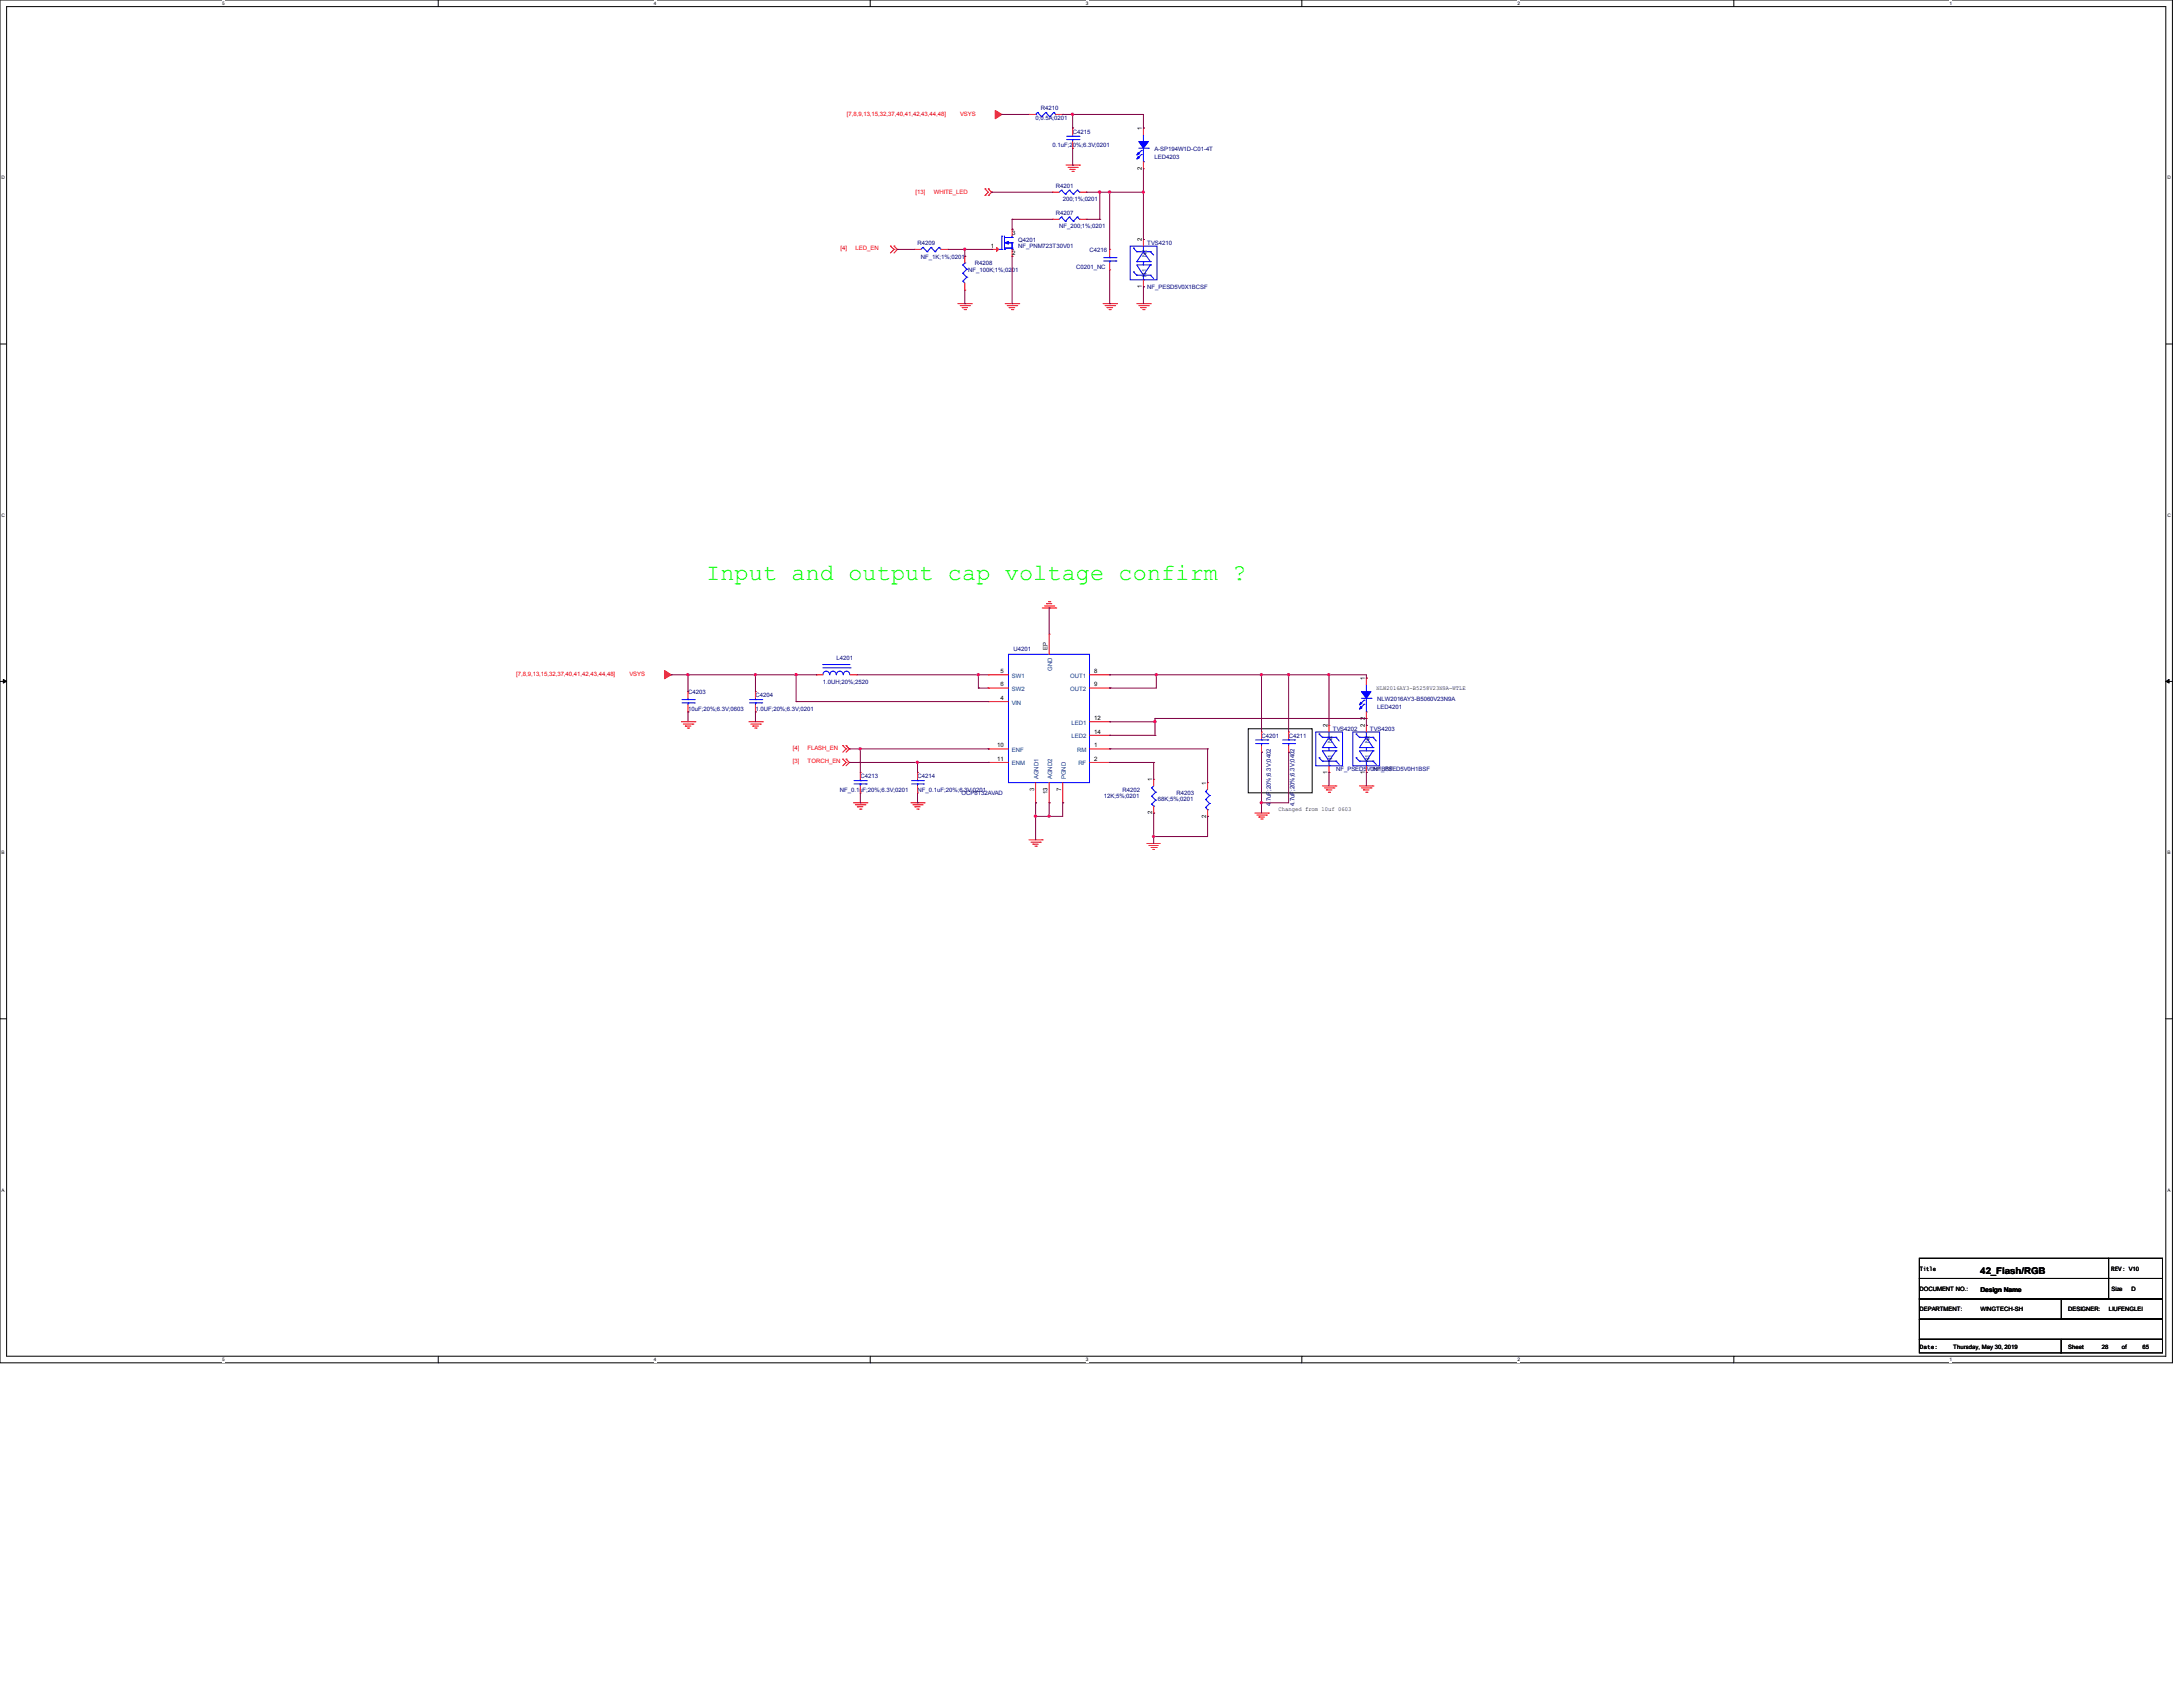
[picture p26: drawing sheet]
<svg xmlns="http://www.w3.org/2000/svg" width="279mm" height="216mm" viewBox="0 0 279 216" stroke-linecap="round" stroke-linejoin="round" font-family="sans-serif">
<defs><g id="words">
<text font-size="3" fill="#0f0" x="90.4" y="74.2">Input and output cap voltage confirm ?</text>
<text font-size="1.2" x="253.5" y="163">42_Flash/RGB</text>
<g font-size=".8" fill="#f00">
<text x="108.4" y="14.9">[7,8,9,13,15,32,37,40,41,42,43,44,48]</text>
<text x="122.9" y="14.9">VSYS</text>
<text x="117.2" y="24.9">[13]</text>
<text x="119.5" y="24.9">WHITE_LED</text>
<text x="107.6" y="32">[4]</text>
<text x="109.5" y="32">LED_EN</text>
<text x="66" y="86.5">[7,8,9,13,15,32,37,40,41,42,43,44,48]</text>
<text x="80.6" y="86.5">VSYS</text>
<text x="101.5" y="96">[4]</text>
<text x="103.3" y="96">FLASH_EN</text>
<text x="101.5" y="97.7">[3]</text>
<text x="103.3" y="97.7">TORCH_EN</text>
</g>
<g font-size=".8" fill="#000080">
<text x="132.6" y="15.4">0;0.5A;0201</text>
<text x="133.2" y="14.1">R4210</text>
<text x="137.3" y="17.1">C4215</text>
<text x="134.7" y="18.8">0.1uF;20%;6.3V;0201</text>
<text x="147.8" y="20.4">LED4203</text>
<text x="147.8" y="19.3">A-SP194W1D-C01-4T</text>
<text x="135.1" y="24">R4201</text>
<text x="135.1" y="27.5">R4207</text>
<text x="135.6" y="29.2">NF_200;1%;0201</text>
<text x="136" y="25.7">200;1%;0201</text>
<text x="117.4" y="31.4">R4209</text>
<text x="117.9" y="33.1">NF_1K;1%;0201</text>
<text x="123.9" y="34.8">NF_100K;1%;0201</text>
<text x="124.8" y="34">R4208</text>
<text x="130.3" y="30.9">Q4201</text>
<text x="130.3" y="31.7">NF_PNM723T30V01</text>
<text x="137.7" y="34.4">C0201_NC</text>
<text x="139.5" y="32.2">C4216</text>
<text x="146.8" y="31.4">TVS4210</text>
<text x="146.8" y="37">NF_PESD5V0X1BCSF</text>
<text x="129.7" y="83.3">U4201</text>
<text x="88.1" y="88.8">C4203</text>
<text x="96.7" y="89.2">C4204</text>
<text x="105.3" y="87.6">1.0UH;20%;2520</text>
<text x="107.1" y="84.5">L4201</text>
<text x="176.2" y="89.7">NLW2016AY3-B5060V23N9A</text>
<text x="88.1" y="90.9">10uF;20%;6.3V;0603</text>
<text x="96.7" y="90.9">1.0UF;20%;6.3V;0201</text>
<text x="161.5" y="94.4">C4201</text>
<text x="164.9" y="94.4">C4211</text>
<text x="170.6" y="93.6">TVS4202</text>
<text x="175.3" y="93.6">TVS4203</text>
<text x="176.2" y="90.8">LED4201</text>
<text x="107.5" y="101.3">NF_0.1uF;20%;6.3V;0201</text>
<text x="110.1" y="99.6">C4213</text>
<text x="117.4" y="99.6">C4214</text>
<text x="117.4" y="101.3">NF_0.1uF;20%;6.3V;0201</text>
<text x="123.1" y="101.7">OCP8132AVAD</text>
<text x="143.7" y="101.3">R4202</text>
<text x="150.6" y="101.7">R4203</text>
<text x="171" y="98.7">NF_PSED5V0H1BSF</text>
<text x="175.7" y="98.7">NF_PSED5V0H1BSF</text>
<text x="141.3" y="102.1">12K;5%;0201</text>
<text x="148.2" y="102.5">68K;5%;0201</text>
<text x="162.7" y="103.2" transform="rotate(-90 162.7 103.2)">4.7uF;20%;6.3V;0402</text>
<text x="165.7" y="103.2" transform="rotate(-90 165.7 103.2)">4.7uF;20%;6.3V;0402</text>
</g>
<g font-size=".8">
<text x="146.1" y="16.7" transform="rotate(-90 146.1 16.7)">1</text>
<text x="146.1" y="21.7" transform="rotate(-90 146.1 21.7)">2</text>
<text x="126.8" y="31.7">1</text>
<text x="129.5" y="32.6">2</text>
<text x="129.5" y="30.1">3</text>
<text x="146.1" y="30.9" transform="rotate(-90 146.1 30.9)">2</text>
<text x="146.1" y="36.8" transform="rotate(-90 146.1 36.8)">1</text>
<text x="134.1" y="83.1" transform="rotate(-90 134.1 83.1)">EP</text>
<text x="128.1" y="86.1">5</text>
<text x="128.1" y="87.8">6</text>
<text x="128.1" y="89.6">4</text>
<text x="140" y="87.8">9</text>
<text x="140" y="86.1">8</text>
<text x="174.7" y="87" transform="rotate(-90 174.7 87)">1</text>
<text x="176.2" y="88.3">NLW2016AY3-B5258V23N9A-WTLE</text>
<text x="127.6" y="95.6">10</text>
<text x="140" y="93.9">14</text>
<text x="140" y="92.2">12</text>
<text x="140" y="95.6">1</text>
<text x="169.9" y="93.1" transform="rotate(-90 169.9 93.1)">2</text>
<text x="174.7" y="92.1" transform="rotate(-90 174.7 92.1)">2</text>
<text x="174.7" y="93.1" transform="rotate(-90 174.7 93.1)">2</text>
<text x="127.6" y="97.4">11</text>
<text x="132.3" y="101.2" transform="rotate(-90 132.3 101.2)">3</text>
<text x="134.1" y="101.6" transform="rotate(-90 134.1 101.6)">13</text>
<text x="135.8" y="101.2" transform="rotate(-90 135.8 101.2)">7</text>
<text x="140" y="97.4">2</text>
<text x="147.5" y="100" transform="rotate(-90 147.5 100)">1</text>
<text x="154.4" y="100.4" transform="rotate(-90 154.4 100.4)">1</text>
<text x="169.9" y="99" transform="rotate(-90 169.9 99)">1</text>
<text x="174.7" y="99" transform="rotate(-90 174.7 99)">1</text>
<text x="147.5" y="104.2" transform="rotate(-90 147.5 104.2)">2</text>
<text x="154.4" y="104.6" transform="rotate(-90 154.4 104.6)">2</text>
<text x="163.6" y="103.8">Changed from 10uf 0603</text>
<text x="245.7" y="165.2">DOCUMENT NO.:</text>
<text x="245.7" y="167.8">DEPARTMENT:</text>
<text x="245.7" y="162.6">Title</text>
<text x="253.5" y="167.8">WINGTECH-SH</text>
<text x="253.5" y="165.3">Design Name</text>
<text x="264.7" y="167.8">DESIGNER:</text>
<text x="269.9" y="167.8">LIUFENGLEI</text>
<text x="270.2" y="162.6">REV: V10</text>
<text x="270.2" y="165.2">Size</text>
<text x="272.8" y="165.2">D</text>
<text x="245.7" y="172.6">Date:</text>
<text x="250" y="172.6">Thursday, May 30, 2019</text>
<text x="264.7" y="172.6">Sheet</text>
<text x="269" y="172.6">28</text>
<text x="271.6" y="172.6">of</text>
<text x="274.2" y="172.6">65</text>
</g>
<g font-size=".8" fill="#004080">
<text x="146.7" y="35.4" transform="rotate(-90 146.7 35.4)">N1</text>
<text x="146.7" y="32.9" transform="rotate(-90 146.7 32.9)">N2</text>
<text x="129.5" y="86.7">SW1</text>
<text x="129.5" y="88.4">SW2</text>
<text x="134.7" y="85.9" transform="rotate(-90 134.7 85.9)">GND</text>
<text x="137" y="88.4">OUT2</text>
<text x="137" y="86.7">OUT1</text>
<text x="129.5" y="90.2">VIN</text>
<text x="137.1" y="94.5">LED2</text>
<text x="137.1" y="92.8">LED1</text>
<text x="170.5" y="95.1" transform="rotate(-90 170.5 95.1)">N2</text>
<text x="175.3" y="95.1" transform="rotate(-90 175.3 95.1)">N2</text>
<text x="129.5" y="96.2">ENF</text>
<text x="129.5" y="98">ENM</text>
<text x="132.9" y="99.7" transform="rotate(-90 132.9 99.7)">AGND1</text>
<text x="134.7" y="99.7" transform="rotate(-90 134.7 99.7)">AGND2</text>
<text x="136.4" y="99.7" transform="rotate(-90 136.4 99.7)">PGND</text>
<text x="137.8" y="96.2">RM</text>
<text x="138" y="98">RF</text>
<text x="170.5" y="97.6" transform="rotate(-90 170.5 97.6)">N1</text>
<text x="175.3" y="97.6" transform="rotate(-90 175.3 97.6)">N1</text>
</g>
<g font-size=".6">
<text x="28.4" y=".6">5</text>
<text x="83.7" y=".6">4</text>
<text x="139" y=".6">3</text>
<text x="194.2" y=".6">2</text>
<text x="249.5" y=".6">1</text>
<text x=".2" y="22.9">D</text>
<text x="277.4" y="22.9">D</text>
<text x=".2" y="66.1">C</text>
<text x="277.4" y="66.1">C</text>
<text x=".2" y="109.3">B</text>
<text x="277.4" y="109.3">B</text>
<text x=".2" y="152.5">A</text>
<text x="277.4" y="152.5">A</text>
<text x="28.4" y="174.2">5</text>
<text x="83.7" y="174.2">4</text>
<text x="139" y="174.2">3</text>
<text x="194.2" y="174.2">2</text>
<text x="249.5" y="174.2">1</text>
</g>
</g></defs>
<path d="M0 0h278v174.4h-278zM.8 .8h276.4v172.8h-276.4z" fill="none" stroke="#000" stroke-width=".13"/>
<g fill="#fff">
<path d="M28.4 .1h.3v.7h-.3z"/>
<path d="M28.4 173.7h.3v.6h-.3z"/>
</g>
<path d="M56.1 0v.8M56.1 173.6v.8" fill="none" stroke="#000" stroke-width=".13"/>
<g fill="#fff">
<path d="M83.7 .1h.3v.7h-.3z"/>
<path d="M83.7 173.7h.3v.6h-.3z"/>
</g>
<path d="M111.4 0v.8M111.4 173.6v.8" fill="none" stroke="#000" stroke-width=".13"/>
<g fill="#fff">
<path d="M139 .1h.3v.7h-.3z"/>
<path d="M139 173.7h.3v.6h-.3z"/>
</g>
<path d="M166.6 0v.8M166.6 173.6v.8" fill="none" stroke="#000" stroke-width=".13"/>
<g fill="#fff">
<path d="M194.2 .1h.3v.7h-.3z"/>
<path d="M194.2 173.7h.3v.6h-.3z"/>
</g>
<path d="M221.9 0v.8M221.9 173.6v.8" fill="none" stroke="#000" stroke-width=".13"/>
<g fill="#fff">
<path d="M249.5 .1h.3v.7h-.3z"/>
<path d="M249.5 173.7h.3v.6h-.3z"/>
<path d="M.2 22.4h.4v.7h-.4z"/>
<path d="M277.4 22.4h.4v.7h-.4z"/>
<path d="M.2 65.6h.4v.7h-.4z"/>
<path d="M277.4 65.6h.4v.7h-.4z"/>
</g>
<path d="M0 44h.8M277.2 44h.8" fill="none" stroke="#000" stroke-width=".13"/>
<g fill="#fff">
<path d="M.2 108.8h.4v.7h-.4z"/>
<path d="M277.4 108.8h.4v.7h-.4z"/>
</g>
<path d="M0 87.2h.8M277.2 87.2h.8" fill="none" stroke="#000" stroke-width=".13"/>
<path d="M.4 87l.4 .2-.4 .2zM277.2 87.2l.4-.2v.4z" fill="#000" stroke="#000" stroke-width=".13"/>
<g fill="#fff">
<path d="M.2 152h.4v.7h-.4z"/>
<path d="M277.4 152h.4v.7h-.4z"/>
</g>
<path d="M159.8 93.3h8.1v8.2h-8.1zM0 130.4h.8M277.2 130.4h.8M245.7 168.8h31.1v2.6h-31.1zM245.7 166.2h31.1v2.6h-31.1zM245.7 161h24.2v2.6h-24.2zM245.7 163.6h24.2v2.6h-24.2zM245.7 171.4h18.1v1.7h-18.1zM263.8 171.4h13v1.7h-13zM263.8 166.2h13v2.6h-13zM269.9 161h6.9v2.6h-6.9zM269.9 163.6h6.9v2.6h-6.9z" fill="none" stroke="#000" stroke-width=".13"/>
<g fill="none" stroke="#f00" stroke-width=".13">
<path d="M131.7 14.6h.8M131.7 14.6h.1M135.1 14.6h.9M136 14.6h.1M137.3 16.4h.1M137.3 19h.1M137.3 16.4v.9M137.3 18.1v.9M146.3 16.4h.1M146.3 16.4v.9M114 31.5l.4 .4M114 31.5h.1"/>
<path d="M114.4 31.9h.1M114.4 31.5h.1M114.4 31.5l.5 .4M114.4 31.9l-.4 .5M114.9 31.9l-.5 .5M114.9 31.9h.1M117 31.9h.9M117 31.9h.1M120.4 31.9h.9M121.3 31.9h.1M122.6 38.9h1.7M122.9 39.1h1.2"/>
<path d="M123.1 39.4h.1M123.1 39.4h.7M123.4 39.6h.2M123.5 37.1h.1M123.5 32.8h.1M123.5 32.8v.9M123.5 36.2v.9M123.6 39.6h.1M124.1 39.1h.1M124.3 38.9h.1M126.1 25h.1M126.1 24.2h.1"/>
<path d="M126.1 24.2l.4 .4-.4 .4M126.5 24.2h.1M126.5 25h.1M126.5 24.2l.4 .4-.4 .4M126.9 31.9h.9M126.9 31.9h.1M128.7 38.9h1.7M128.9 39.1h1.2M129.2 39.4h.1M129.2 39.4h.7M129.5 39.6h.1M129.5 32.8h.1"/>
<path d="M129.5 29.3h.1M129.5 29.3v.9M129.5 31.9v.9M129.6 39.6h.1M130.1 39.1h.1M130.4 38.9h.1M134.7 24.6h.9M134.7 28.1h.9M134.7 24.6h.1M134.7 28.1h.1M136.4 21.1h1.8M136.7 21.4h1.2"/>
<path d="M136.9 21.7h.7M136.9 21.7h.1M137.2 21.9h.2M137.4 21.9h.1M137.9 21.4h.1M138.2 21.1h.1M138.2 24.6h.8M138.2 28.1h.8M139 24.6h.1M139 28.1h.1M141.2 38.9h1.7M141.4 39.1h1.3"/>
<path d="M141.7 39.4h.7M141.7 39.4h.1M141.9 39.6h.2M142 31.9h.1M142 34.5h.1M142 31.9v.9M142 33.7v.8M142.1 39.6h.1M142.7 39.1h.1M142.9 38.9h.1M145.5 38.9h1.7M145.8 39.1h1.2"/>
<path d="M146 39.4h.1M146 39.4h.7M146.3 39.6h.1M146.3 21.6h.1M146.3 36.7h.1M146.3 30.6h.1M146.3 20.7v.9M146.3 30.6v.9M146.3 35.8v.9M146.4 39.6h.1M147 39.1h.1M147.2 38.9h.1"/>
<path d="M133.4 77.8h1.7M133.7 77.6h1.2M133.9 77.3h.1M133.9 77.3h.7M134.2 77h.2M134.4 77h.1M134.9 77.6h.1M135.1 77.8h.1M87.2 92.4h1.7M87.5 92.7h1.2M87.7 92.9h.7M87.7 92.9h.1"/>
<path d="M88 93.2h.1M88.1 88.5h.1M88.1 91.1h.1M88.1 88.5v.9M88.1 90.2v.9M88.1 93.2h.1M88.7 92.7h.1M88.9 92.4h.1M95.8 92.4h1.8M96.1 92.7h1.2M96.4 92.9h.1M96.4 92.9h.7"/>
<path d="M96.6 93.2h.2M96.7 88.5h.1M96.7 91.1h.1M96.7 88.5v.9M96.7 90.2v.9M96.8 93.2h.1M97.3 92.7h.1M97.6 92.4h.1M104.5 86.4h.8M104.5 86.4h.1M107.9 95.4l.4 .4M107.9 97.2l.4 .4"/>
<path d="M107.9 95.4h.1M107.9 97.2h.1M108.3 95.8h.1M108.3 95.4h.1M108.3 97.6h.1M108.3 97.2h.1M108.3 95.4l.4 .4M108.3 97.2l.4 .4M108.3 95.8l-.4 .5M108.3 97.6l-.4 .4M108.7 95.8l-.4 .5M108.7 97.6l-.4 .4"/>
<path d="M108.7 95.8h.1M108.7 97.6h.1M108.8 86.4h.8M109.6 86.4h.1M110.1 98.8h.1M110.1 98.8v.9M117.4 98.8h.1M117.4 98.8v.9M126.5 86.4h.1M126.5 88.1h.1M126.5 89.8h.1M126.5 95.8h.1"/>
<path d="M126.5 97.6h.1M126.5 86.4h2.6M126.5 88.1h2.6M126.5 89.8h2.6M126.5 95.8h2.6M126.5 97.6h2.6M134.3 81.2h.1M134.3 81.2v2.5M139.4 92.4h2.6M139.4 86.4h2.6M139.4 88.1h2.6M139.4 95.8h2.6"/>
<path d="M139.4 97.6h2.6M139.4 94.1h2.6M142 97.6h.1M142 95.8h.1M142 94.1h.1M142 92.4h.1M142 88.1h.1M142 86.4h.1M147.7 99.7h.1M147.7 99.7v.9M161.5 93.7h.1M161.5 96.3h.1"/>
<path d="M161.5 93.7v.8M161.5 95.4v.9M164.9 93.7h.1M164.9 96.3h.1M164.9 93.7v.8M164.9 95.4v.9M170.1 98.8h.1M170.1 92.8h.1M170.1 92.8v.9M170.1 98v.8M174.9 98.8h.1M174.9 92.8h.1"/>
<path d="M174.9 86.8h.1M174.9 91.9h.1M174.9 86.8v.8M174.9 91.1v.8M174.9 92.8v.9M174.9 98v.8M109.2 102.7h1.8M109.5 103h1.2M109.7 103.3h.7M109.7 103.3h.1M110 103.5h.2M110.1 101.5h.1"/>
<path d="M110.1 100.6v.9M110.2 103.5h.1M110.7 103h.1M111 102.7h.1M116.6 102.7h1.7M116.8 103h1.2M117.1 103.3h.7M117.1 103.3h.1M117.3 103.5h.2M117.4 101.5h.1M117.4 100.6v.9M117.5 103.5h.1"/>
<path d="M118 103h.1M118.3 102.7h.1M131.7 107.5h1.7M132 107.8h1.1M132.2 108h.7M132.2 108h.1M132.5 108.3h.1M132.5 102.7h.1M132.5 100.2v2.5M132.6 108.3h.1M133.1 107.8h.1M133.4 107.5h.1"/>
<path d="M134.3 102.7h.1M134.3 100.2v2.5M136 102.7h.1M136 100.2v2.5M146.8 107.9h1.7M146.8 107.9h.1M147.1 108.2h1.2M147.1 108.2h.1M147.3 108.5h.7M147.6 108.7h.1M147.7 104.1h.1M147.7 103.2v.9"/>
<path d="M148 108.5h.1M154.6 100.2h.1M154.6 104.5h.1M154.6 100.2v.8M154.6 103.6v.9M160.6 104.1h1.7M160.9 104.3h1.2M161.1 104.6h.1M161.1 104.6h.7M161.4 104.8h.1M161.5 104.8h.1M162.1 104.3h.1"/>
<path d="M162.3 104.1h.1M169.2 100.6h1.8M169.5 100.8h1.2M169.8 101.1h.7M169.8 101.1h.1M170 101.4h.2M170.2 101.4h.1M170.7 100.8h.1M171 100.6h.1M174 100.6h1.7M174.2 100.8h1.3M174.5 101.1h.7"/>
<path d="M174.5 101.1h.1M174.8 101.4h.2M175 101.4h.1M175.5 100.8h.1M175.7 100.6h.1"/>
</g>
<g fill="#f00" stroke="#f00" stroke-width=".13">
<path d="M127.6 31.7l.2 .2-.2 .3z"/>
<path d="M85 85.8l.9 .6-.9 .5z" fill-rule="evenodd"/>
<path d="M127.4 14.1l.8 .5-.8 .6z" fill-rule="evenodd"/>
</g>
<g fill="none" stroke="#00f" stroke-width=".13">
<path d="M132.5 14.6h.1M132.8 14.4h.1M132.8 14.4l-.3 .2M132.8 14.4l.5 .5M133.3 14.9h.1M133.9 14.4h.1M133.9 14.4l-.6 .5M133.9 14.4l.5 .5M134.4 14.9h.1M134.9 14.4h.1M134.9 14.4l-.5 .5M134.9 14.4l.2 .2"/>
<path d="M136.5 17.9h1.6M136.5 17.4h1.6M137.3 17.4h.1M137.3 17.9h.1M137.3 17.3v.1M137.3 17.9v.2M138.1 17.9h.1M138.1 17.4h.1M145.8 19h1.2M146.1 19.3l-.5 .5M146.1 19.8l-.5 .5M146.1 19.3h.1"/>
<path d="M146.1 19.8h.1M146.3 18.1h.1M146.3 17.3v.8M146.3 19v1.7M147 19h.1M118.1 31.7l-.2 .2M118.1 31.7h.1M118.1 31.7l.6 .5M118.7 32.2h.1M119.2 31.7l-.5 .5M119.2 31.7h.1M119.2 31.7l.5 .5"/>
<path d="M119.7 32.2h.1M120.2 31.7l-.5 .5M120.2 31.7h.1M120.2 31.7l.2 .2M120.4 31.9h.1M123.2 36h.1M123.2 35h.1M123.2 33.9h.1M123.2 36l.3 .2M123.2 35l.5 .5M123.2 33.9l.5 .6M123.5 33.7l-.3 .2"/>
<path d="M123.5 33.7h.1M123.7 35.5l-.5 .5M123.7 34.5l-.5 .5M123.7 35.5h.1M123.7 34.5h.1M127.8 31.9h.4M128.2 31.9h.1M128.2 30.2h.1M128.2 30.2v1.7M128.6 31.9h.1M128.6 30.4h.1M128.6 30.2v1.7"/>
<path d="M128.6 31.8h.9M128.6 30.4h.9M128.7 30.4h.1M129 31.1h.5M129.5 31.8h.1M129.5 30.4h.1M129.5 31.1h.1M129.5 31.9h.1M129.5 30.2v.2M129.5 31.1v.8M135.8 24.3h.1M135.8 27.8h.1"/>
<path d="M135.8 24.3l.6 .5M135.8 27.8l.6 .5M135.8 24.3l-.2 .3M135.8 27.8l-.2 .3M136.4 24.8h.1M136.4 28.3h.1M136.9 24.3l-.5 .5M136.9 27.8l-.5 .5M136.9 24.3h.1M136.9 27.8h.1M136.9 24.3l.5 .5M136.9 27.8l.5 .5"/>
<path d="M137.4 24.8h.1M137.4 28.3h.1M137.9 24.3l-.5 .5M137.9 27.8l-.5 .5M137.9 24.3h.1M137.9 27.8h.1M137.9 24.3l.3 .3M137.9 27.8l.3 .3M138.2 24.6h.1M138.2 28.1h.1M141.3 33.4h1.5M141.3 33h1.5"/>
<path d="M142 33h.1M142 33.4h.1M142 32.8v.2M142 33.4v.3M142.8 33.4h.1M142.8 33h.1M144.7 31.5h3.4v4.3h-3.4zM145.1 31.8h.1M145.1 34.8h.1M145.1 31.8l.4 .4M145.1 34.8l.4 .4M145.5 32.2h1.7"/>
<path d="M145.5 35.2h1.7M145.5 32.2h.1M145.5 33.5h.1M145.5 35.2h.1M145.5 33.5h1.7M146.3 32.2l.9 1.3M146.3 20.7h.1M146.3 32.2h.1M146.3 33.5h.1M146.3 35.2h.1M146.3 35.8h.1M146.3 31.5v.7"/>
<path d="M146.3 33.5v.4M146.3 35.2v.6M146.3 32.2l-.8 1.3M147.2 32.2h.1M147.2 33.5h.1M147.2 33.9h.1M147.2 35.2h.1M147.2 33.9l-.9 1.3M147.2 32.2l.5 .4M147.2 35.2l.5 .4M147.2 33.9h-1.7l.8 1.3M87.3 90h1.6"/>
<path d="M87.3 89.5h1.6M88.1 89.5h.1M88.1 90h.1M88.1 89.4v.1M88.1 90v.2M88.9 90h.1M88.9 89.5h.1M95.9 90h1.6M95.9 89.5h1.6M96.7 89.5h.1M96.7 90h.1M96.7 89.4v.1"/>
<path d="M96.7 90v.2M97.5 90h.1M97.5 89.5h.1M105.3 85h3.5M105.3 85h.1M105.3 85.5h3.5M106.2 86.4a.42 .42 0 0 0-.5-.5 .42 .42 0 0 0-.4 .5M107 86.4a.4 .4 0 0 0-.4-.5 .4 .4 0 0 0-.4 .5M107.9 86.4a.42 .42 0 0 0-.4-.5 .42 .42 0 0 0-.4 .5M108.8 86.4a.4 .4 0 0 0-.5-.5 .4 .4 0 0 0-.3 .5M108.8 85.5h.1M109.3 99.9h1.6"/>
<path d="M110.1 99.9h.1M110.1 99.7v.2M110.9 99.9h.1M116.7 99.9h1.5M117.4 99.9h.1M117.4 99.7v.2M118.2 99.9h.1M129.1 83.7h10.3v16.5h-10.3zM160.7 95.2h1.6M160.7 94.7h1.6M161.5 94.7h.1M161.5 95.2h.1"/>
<path d="M161.5 94.5v.2M161.5 95.2v.2M162.3 95.2h.1M162.3 94.7h.1M164.2 95.2h1.5M164.2 94.7h1.5M164.9 94.7h.1M164.9 95.2h.1M164.9 94.5v.2M164.9 95.2v.2M165.7 95.2h.1M165.7 94.7h.1"/>
<path d="M168.4 93.7h3.4v4.3h-3.4zM168.8 93.9h.1M168.8 97h.1M168.8 93.9l.4 .5M168.8 97l.4 .4M169.2 94.4h1.8M169.2 97.4h1.8M169.2 94.4h.1M169.2 95.7h.1M169.2 97.4h.1M169.2 95.7h1.8M170.1 94.4l.9 1.3"/>
<path d="M170.1 94.4h.1M170.1 95.7h.1M170.1 97.4h.1M170.1 98h.1M170.1 94.4l-.9 1.3M170.1 93.7v.7M170.1 95.7v.4M170.1 97.4v.6M171 94.4h.1M171 95.7h.1M171 96.1h.1M171 97.4h.1"/>
<path d="M171 96.1l-.9 1.3M171 94.4l.4 .4M171 97.4l.4 .4M171 96.1h-1.8l.9 1.3M173.1 93.7h3.5v4.3h-3.5zM173.6 93.9h.1M173.6 97h.1M173.6 93.9l.4 .5M173.6 97l.4 .4M174 94.4h1.7M174 97.4h1.7M174 94.4h.1"/>
<path d="M174 95.7h.1M174 97.4h.1M174 95.7h1.7M174.2 89.4h1.3M174.6 89.6l-.5 .5M174.6 90.1l-.5 .6M174.6 89.6h.1M174.6 90.1h.1M174.9 94.4l.8 1.3M174.9 94.4h.1M174.9 95.7h.1M174.9 97.4h.1"/>
<path d="M174.9 98h.1M174.9 88.5h.1M174.9 91.1h.1M174.9 94.4l-.9 1.3M174.9 87.6v.9M174.9 89.4v1.7M174.9 93.7v.7M174.9 95.7v.4M174.9 97.4v.6M175.5 89.4h.1M175.7 94.4h.1M175.7 95.7h.1"/>
<path d="M175.7 96.1h.1M175.7 97.4h.1M175.7 96.1l-.8 1.3M175.7 94.4l.4 .4M175.7 97.4l.4 .4M175.7 96.1h-1.7l.9 1.3M109.3 100.3h1.6M110.1 100.3h.1M110.1 100.3v.3M110.9 100.3h.1M116.7 100.3h1.5M117.4 100.3h.1"/>
<path d="M117.4 100.3v.3M118.2 100.3h.1M147.4 100.8h.1M147.4 101.9h.1M147.4 102.9h.1M147.4 100.8l.5 .6M147.4 101.9l.5 .5M147.4 102.9l.3 .3M147.7 103.2h.1M147.7 100.6l-.3 .2M147.9 101.4h.1M147.9 102.4h.1"/>
<path d="M147.9 101.4l-.5 .5M147.9 102.4l-.5 .5M154.3 101.3h.1M154.3 102.3h.1M154.3 103.3h.1M154.3 101.3l.5 .5M154.3 102.3l.5 .5M154.3 103.3l.3 .3M154.6 103.6h.1M154.6 101l-.3 .3M154.8 101.8h.1M154.8 102.8h.1"/>
<path d="M154.8 101.8l-.5 .5M154.8 102.8l-.5 .5"/>
</g>
<g fill="#00f" stroke="#00f" stroke-width=".13">
<path d="M128.6 31.1l.5-.2v.3z"/>
<path d="M145.8 18.1h1.2l-.7 .9z" fill-rule="evenodd"/>
<path d="M145.7 20l.1 .2-.3 .2z" fill-rule="evenodd"/>
<path d="M145.7 19.5l.1 .2-.3 .2z" fill-rule="evenodd"/>
<path d="M174.2 88.5h1.3l-.6 .9z" fill-rule="evenodd"/>
<path d="M174.2 90.4l.1 .2-.3 .2z" fill-rule="evenodd"/>
<path d="M174.2 89.9l.1 .1-.3 .2z" fill-rule="evenodd"/>
</g>
<g fill="none" stroke="#800040" stroke-width=".13">
<path d="M128.2 14.6h3.5M128.2 14.6h.1M136 14.6h.1M136 14.6h10.3v1.8M137.3 16.4h.1M137.3 14.6h.1M137.3 14.6v1.8M137.3 19v2.1M146.3 16.4h.1M114.9 31.9h2.1M114.9 31.9h.1M121.3 31.9h5.6"/>
<path d="M123.5 31.9h.1M123.5 32.8h.1M123.5 38.9h.1M123.5 31.9v.9M123.5 37.1v1.8M126.9 24.6h7.8M126.9 24.6h.1M126.9 31.9h.1M129.5 28.1h5.2M129.5 28.1h.1M129.5 29.3h.1M129.5 38.9h.1"/>
<path d="M129.5 28.1v1.2M129.5 32.8v6.1M137.3 21.1h.1M139 24.6h7.3M139 28.1h1.8M140.8 24.6h.1M140.8 28.1h.1M140.8 24.6v3.5M142 24.6h.1M142 38.9h.1M142 24.6v7.3M142 34.5v4.4"/>
<path d="M146.3 24.6h.1M146.3 36.7h.1M146.3 30.6h.1M146.3 21.6v9M146.3 36.7v2.2M134.3 77.8h.1M134.3 77.8v3.4M85.9 86.4h.1M85.9 86.4h18.6M88.1 86.4h.1M88.1 91.1h.1M88.1 86.4v2.1"/>
<path d="M88.1 91.1v1.3M96.7 86.4h.1M96.7 91.1h.1M96.7 86.4v2.1M96.7 91.1v1.3M101.9 86.4h.1M101.9 89.8h.1M101.9 86.4v3.4M101.9 89.8h24.6M104.5 86.4h.1M108.7 95.8h17.8M108.7 97.6h17.8"/>
<path d="M109.6 86.4h16.9M110.1 95.8h.1M110.1 95.8v3M117.4 97.6h.1M117.4 97.6v1.2M125.2 86.4h.1M125.2 88.1h.1M125.2 86.4v1.7M125.2 88.1h1.3M126.5 95.8h.1M126.5 97.6h.1M142 86.4h32.9v.4"/>
<path d="M142 95.8h12.6M142 97.6h5.7M142 95.8h.1M142 97.6h.1M142 88.1h.1M142 92.4h.1M142 94.1h.1M142 86.4h.1M142 92.4h5.8M142 94.1h5.8M147.7 97.6h.1M147.7 97.6v2.1"/>
<path d="M147.8 91.9h27.1v.9M147.8 91.9h.1M147.8 92.4h.1M147.8 94.1h.1M147.8 91.9v2.2M148 86.4h.1M148 86.4v1.7h-6M154.6 95.8h.1M154.6 95.8v4.4M161.5 86.4h.1M161.5 96.3h.1M161.5 86.4v7.3"/>
<path d="M161.5 96.3v7.8M164.9 86.4h.1M164.9 96.3h.1M164.9 86.4v7.3M164.9 96.3v6.4h-3.4M170.1 86.4h.1M170.1 98.8h.1M170.1 86.4v6.4M170.1 98.8v1.8M174.9 92.8h.1M174.9 98.8h.1M174.9 86.8h.1"/>
<path d="M174.9 98.8v1.8M110.1 102.7h.1M110.1 101.5v1.2M117.4 102.7h.1M117.4 101.5v1.2M132.5 102.7h.1M132.5 104.5h.1M132.5 102.7v4.8M134.3 102.7h.1M134.3 104.5h.1M134.3 102.7v1.8M136 102.7h.1"/>
<path d="M136 102.7v1.8h-3.5M147.7 104.1h.1M147.7 107.1h.1M147.7 104.1v3.8M154.6 104.5h.1M154.6 104.5v2.6h-6.9M161.5 102.7h.1"/>
</g>
<g fill="#f0f" stroke="#f0f" stroke-width=".13">
<circle cx="147.6" cy="107" r=".15"/>
<circle cx="88" cy="86.3" r=".15"/>
<circle cx="96.7" cy="86.3" r=".15"/>
<circle cx="101.9" cy="86.3" r=".15"/>
<circle cx="125.2" cy="86.3" r=".15"/>
<circle cx="161.4" cy="86.3" r=".15"/>
<circle cx="164.9" cy="86.3" r=".15"/>
<circle cx="170.1" cy="86.3" r=".15"/>
<circle cx="161.4" cy="102.7" r=".15"/>
<circle cx="148" cy="86.3" r=".15"/>
<circle cx="132.5" cy="104.5" r=".15"/>
<circle cx="134.3" cy="104.5" r=".15"/>
<circle cx="146.3" cy="24.6" r=".15"/>
<circle cx="110.1" cy="95.8" r=".15"/>
<circle cx="117.4" cy="97.6" r=".15"/>
<circle cx="137.3" cy="14.6" r=".15"/>
<circle cx="140.7" cy="24.6" r=".15"/>
<circle cx="123.5" cy="31.9" r=".15"/>
<circle cx="147.8" cy="92.3" r=".15"/>
<circle cx="142" cy="24.6" r=".15"/>
</g>
<use href="#words"/>
</svg>
